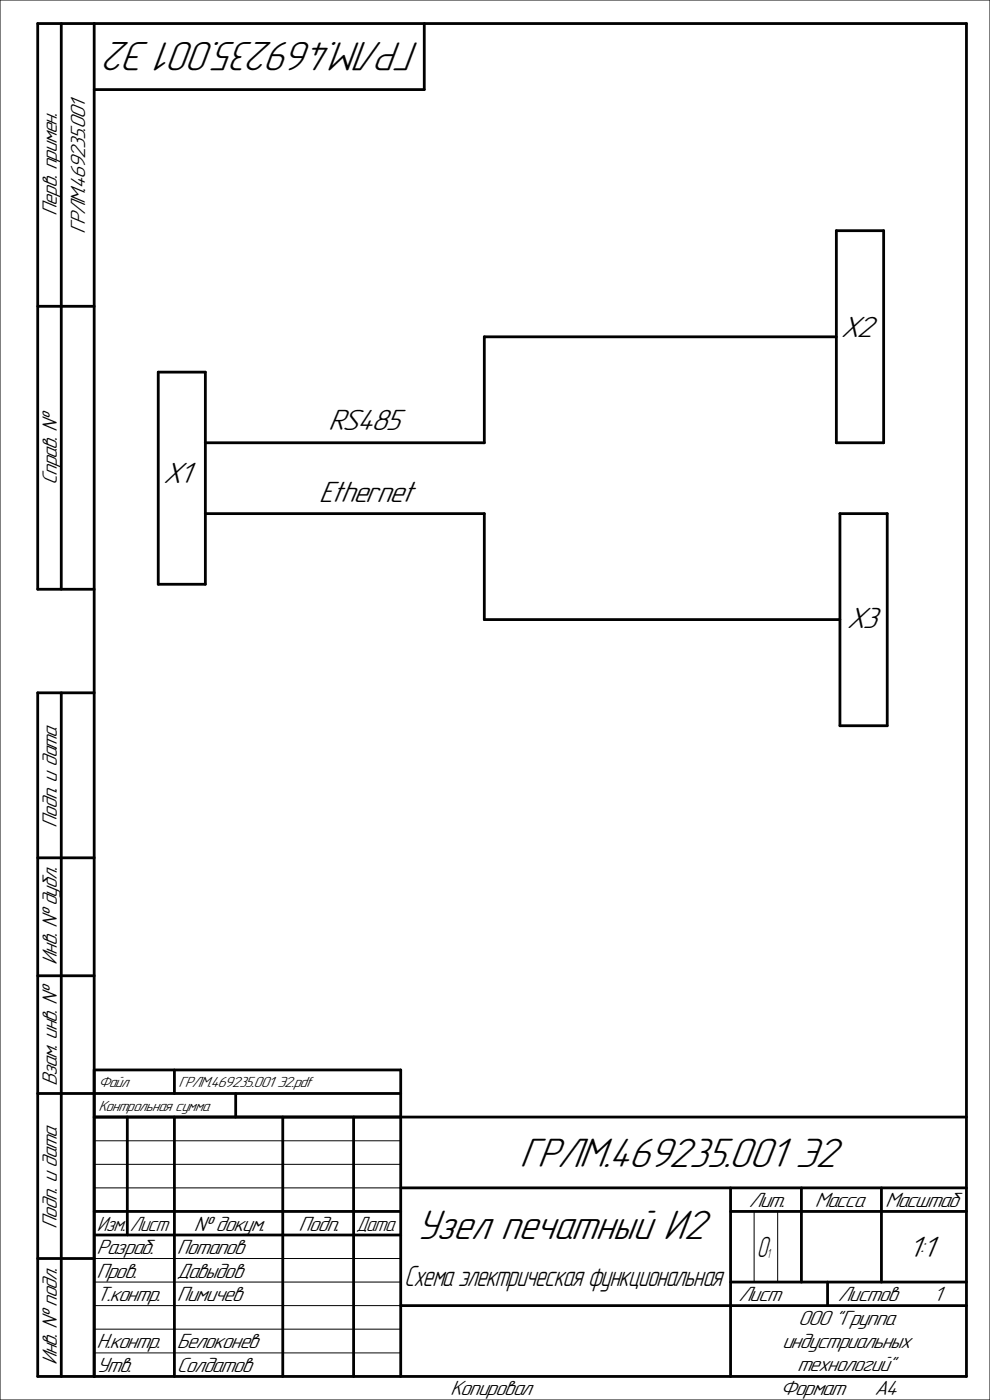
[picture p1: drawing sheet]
<svg xmlns="http://www.w3.org/2000/svg" width="210mm" height="297mm" viewBox="0 0 210 297" stroke-linecap="round" stroke-linejoin="round" font-family="sans-serif">
<defs><g id="words">
<g font-size="9.3">
<text x="89" y="8.9" transform="rotate(-180 89 8.9)">ГРЛМ.469235.001 Э2</text>
<text x="110.2" y="247.6">ГРЛМ.469235.001 Э2</text>
<text x="88.3" y="262.8">Узел печатный И2</text>
</g>
<g font-size="6.7">
<text x="178.4" y="71.5">Х2</text>
<text x="69.6" y="91.1">RS485</text>
<text x="34.6" y="102.4">Х1</text>
<text x="67.6" y="106.6">Ethernet</text>
<text x="179.7" y="133.2">Х3</text>
<text x="192.7" y="266.7">1:1</text>
</g>
<text font-size="6.5" x="85.8" y="272.9">Схема электрическая функциональная</text>
<text font-size="6.4" x="160.6" y="266.7">О</text>
<g font-size="4.7">
<text x="12.1" y="45.8" transform="rotate(-90 12.1 45.8)">Перв. примен.</text>
<text x="18" y="49.6" transform="rotate(-90 18 49.6)">ГРЛМ.469235.001</text>
<text x="12.1" y="102.9" transform="rotate(-90 12.1 102.9)">Справ. №</text>
<text x="12.1" y="175.6" transform="rotate(-90 12.1 175.6)">Подп. и дата</text>
<text x="12.1" y="204.7" transform="rotate(-90 12.1 204.7)">Инв. № дубл.</text>
<text x="12.1" y="230.4" transform="rotate(-90 12.1 230.4)">Взам. инв. №</text>
<text x="158.8" y="256.1">Лит.</text>
<text x="172.8" y="256.1">Масса</text>
<text x="187.8" y="256.1">Масштаб</text>
<text x="12.1" y="260.6" transform="rotate(-90 12.1 260.6)">Подп. и дата</text>
<text x="20.6" y="261.1">Изм. Лист</text>
<text x="41.1" y="261.1">№ докум.</text>
<text x="63.4" y="261.1">Подп.</text>
<text x="75.6" y="261.1">Дата</text>
<text x="20.5" y="266.1">Разраб.</text>
<text x="37.5" y="266.1">Потапов</text>
<text x="20.5" y="271.1">Пров.</text>
<text x="37.5" y="271.1">Давыдов</text>
<text x="20.5" y="276.1">Т.контр.</text>
<text x="37.5" y="276.1">Пимичев</text>
<text x="156.7" y="276.1">Лист</text>
<text x="169.3" y="281.2">ООО &quot;Группа</text>
<text x="177.7" y="276.1">Листов</text>
<text x="197.9" y="276.1">1</text>
<text x="20.5" y="286">Н.контр.</text>
<text x="37.5" y="286">Белоконев</text>
<text x="165.9" y="286">индустриальных</text>
<text x="12.1" y="289.7" transform="rotate(-90 12.1 289.7)">Инв. № подл.</text>
<text x="20.5" y="291">Утв.</text>
<text x="37.5" y="291">Солдатов</text>
<text x="169.1" y="291">технологий&quot;</text>
<text x="95.5" y="296">Копировал</text>
<text x="165.5" y="296">Формат</text>
<text x="185.5" y="296">A4</text>
</g>
<g font-size="3.4">
<text x="20.9" y="230.6">Файл</text>
<text x="37.9" y="230.6">ГРЛМ.469235.001 Э2.pdf</text>
<text x="20.9" y="235.6">Контрольная сумма</text>
</g>
<text font-size="2.9" x="162.7" y="266.8">1</text>
</g></defs>
<path d="M177.4 48.9h10.1v45h-10.1zM33.6 79h10v45h-10zM177.4 71.5h-74.7v22.4h-59.1M43.6 109h59.1v22.4h75.5M178.2 109h10v45h-10zM20 227h65v10h-65zM20 232h65M37 227v5M50 232v5" fill="none" stroke="#000" stroke-width=".59"/>
<g fill="#fff">
<path d="M20.9 228.2h7v3.1h-7z"/>
<path d="M20.9 233.2h24.2v3.1h-24.2z"/>
<path d="M37.9 228.3h28.9v3h-28.9z"/>
<path d="M34.6 97.7h7.1v6.1h-7.1z"/>
<path d="M67.6 101.9h21.4v6h-21.4z"/>
<path d="M69.6 86.4h16.6v6h-16.6z"/>
<path d="M178.4 66.7h8.1v6.1h-8.1z"/>
<path d="M179.7 128.4h7.7v6.1h-7.7z"/>
</g>
<path d="M0 0h210v297h-210zM20 247h65M20 252h65M20 242h65M160 257v15M165 257v15M20 267h65M20 272h65M20 277h65M20 282h65M20 287h65" fill="none" stroke="#000" stroke-width=".21"/>
<g fill="none" stroke="#000" stroke-width=".59">
<path d="M13 5v120M20 5v287M90 5v14h-70M8 65h12M20 125h-12v-120h197v287h-197v-145h12M13 147v145M8 182h12M8 207h12M8 232h12M20 237h185M27 237v25M37 237v55"/>
<path d="M60 237v55M75 237v55M85 237v55M20 257h65M85 252h120M155 252v40M155 257h50M170 252v20M187 252v20M8 267h12M20 262h65M85 277h120"/>
<path d="M155 272h50M175.6 272v5"/>
</g>
<use href="#words"/>
</svg>
